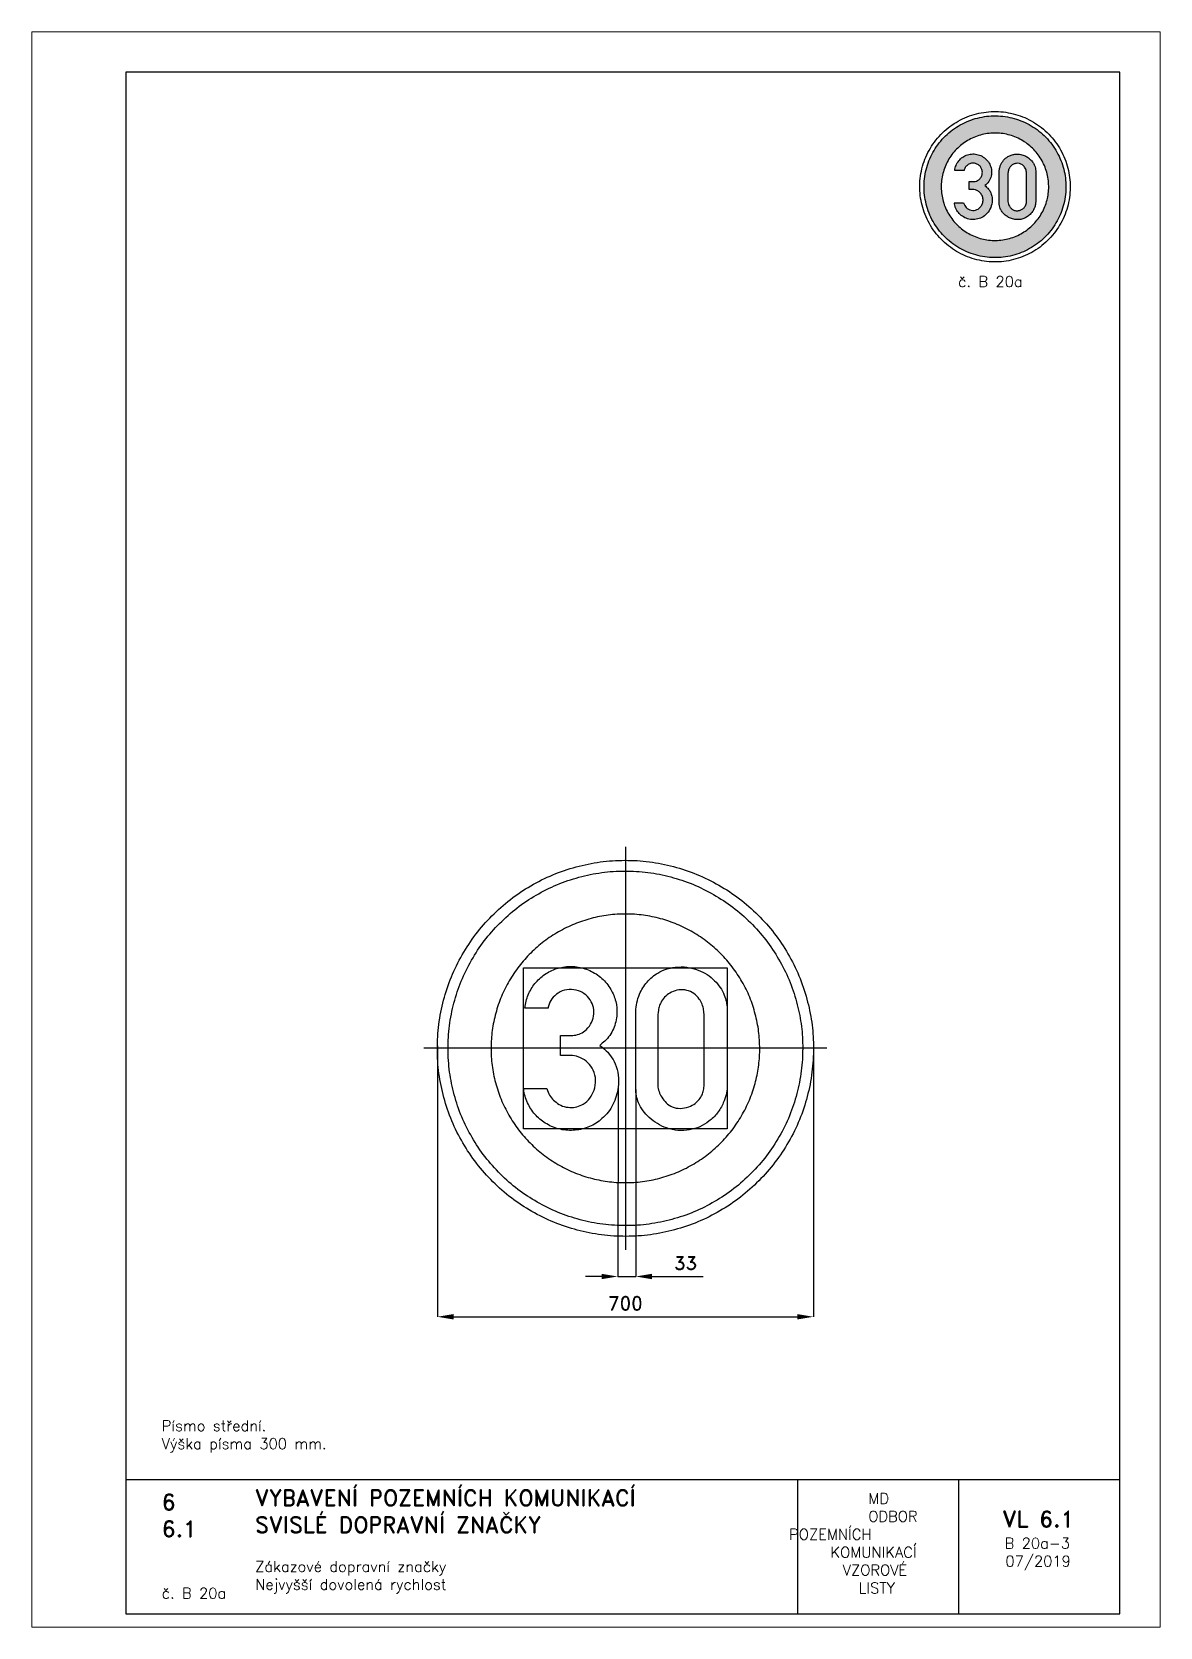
# Paper-space layout 'B 20a-3' of a CAD drawing. Header units: millimetres. Extents: x 0 to 210, y 0 to 297.
# The model-space entities are those that its viewports show. They can reach past a viewport. Long polylines and large blocks are cut down to what shows.
import ezdxf

# ---------------------------------------------------------------- set-up
doc = ezdxf.new("R2010")
doc.units = ezdxf.units.MM
doc.header["$LTSCALE"] = 5
doc.linetypes.add('ČERCHOVANÁX2', pattern=[2, 1, -0.5, 0, -0.5])
doc.linetypes.add('ČÁRKOVANÁX2', pattern=[1.5, 1, -0.5])
for name, color, linetype in [('Kóty', 2, 'Continuous'), ('Rozpiska', 7, 'Continuous'), ('Značka', 7, 'Continuous')]:
    doc.layers.add(name, color=color, linetype=linetype)
doc.layers.add('Rámeček', color=6, linetype='Continuous', plot=False)
doc.styles.get("Standard").update_dxf_attribs({"font": 'romand.shx', "height": 25})
doc.dimstyles.get("Standard").update_dxf_attribs({"dimtxt": 25, "dimasz": 30, "dimexe": 0.18, "dimexo": 0.0625, "dimgap": 12.5, "dimtad": 1, "dimdec": 0, "dimzin": 0, "dimdsep": 46, "dimtxsty": 'Standard', "dimcen": 0.09, "dimadec": 0, "dimazin": 0, "dimtfac": 1, "dimtdec": 0, "dimtofl": 0, "dimtmove": 0, "dimatfit": 3, "dimfxl": 1, "dimtolj": 1, "dimtzin": 0, "dimarcsym": 0})

psp = doc.layouts.new('B 20a-3')

# ---------------------------------------------------------------- texts
at = {"layer": 'Rozpiska', "color": 7, "attachment_point": 1}
for s, width, heights, insert, char_height in [('\\pi7.13433;{\\C6;č. B 20a}', 27.98293665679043, [2.666666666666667], (165.2758677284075, 251.5084026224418), 2), ('Písmo střední.\\PVýška písma 300 mm. {\\H1.83333x; }', 155.5010732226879, [0], (24.16971776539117, 38.48305460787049), 2), ('6', 149.04217740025, [0], (24.16971776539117, 24.77143633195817), 3), ('{\\C6;VYBAVENÍ POZEMNÍCH KOMUNIKACÍ\\P}SVISLÉ DOPRAVNÍ ZNAČKY{\\H1.34524x; }', 149.04217740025, [0], (41.56166878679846, 25.56072462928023), 3), ('\\pi14.7414;{\\C6;MD\\P\\pi2.36044;}ODBOR POZEMNÍCH{\\H1.57143x; }\\P\\pi7.69378;KOMUNIKACÍ{\\H1.5x; }\\P\\pi9.97949;{\\C6;VZOROVÉ\\H1.47619x; \\H0.67742x;\\P\\pi12.93187;LISTY\\H1.26984x; }', 33.10184048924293, [0], (140.9534725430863, 24.94523992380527), 2), ('\\pi1.03113;{\\H1.5x;\\C6;VL 6.1\\P\\pi1.41205;\\H0.66667x;B 20a-3\\H1.66666x; \\H0.6x;\\P\\pi1.5549;07/2019\\H1.80159x; }', 16.06225436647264, [0], (179.6550617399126, 21.60975232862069), 2), ('6.1', 149.04217740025, [0], (24.16971776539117, 19.77734483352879), 3), ('{\\C6;Zákazové dopravní značky\\P}Nejvyšší dovolená rychlost{\\H1.83333x; }', 149.04217740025, [0], (41.56166878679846, 12.28505153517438), 2), ('{\\C6;č. B 20a}', 21.57220710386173, [2.666666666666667], (24.16971776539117, 7.311486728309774), 2)]:
    psp.add_mtext_dynamic_manual_height_columns(s, width=width, gutter_width=100, heights=heights, dxfattribs=dict(at, insert=insert, char_height=char_height))

msp = doc.modelspace()

# ---------------------------------------------------------------- texts
at = {"layer": 'Kóty', "insert": (112.0180952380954, -399.8172426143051), "char_height": 25, "attachment_point": 5}
msp.add_mtext('\\A1;33', dxfattribs=at)

# ---------------------------------------------------------------- blocks, each defined once
blk = doc.blocks.new('*D2')
at = {"layer": 'Defpoints', "color": 0, "transparency": 16777216}
for p in [(-349.9201115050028, 4.699710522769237), (350.0498984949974, 0.1187105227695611), (350.0498984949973, -499.8172426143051)]:
    blk.add_point(p, dxfattribs=at)
at = {"layer": 'Kóty', "color": 0, "lineweight": -2, "transparency": 16777216}
for p, q in [((-349.9201115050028, 4.637210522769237), (-349.9201115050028, -499.9972426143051)), ((350.0498984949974, 0.05621052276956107), (350.0498984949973, -499.9972426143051)), ((-319.9201115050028, -499.8172426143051), (320.0498984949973, -499.8172426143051))]:
    blk.add_line(p, q, dxfattribs=at)
at = {"layer": 'Kóty', "color": 0, "transparency": 16777216}
for points in [[(-319.9201115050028, -494.8172426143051), (-319.9201115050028, -504.8172426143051), (-349.9201115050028, -499.8172426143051)], [(320.0498984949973, -494.8172426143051), (320.0498984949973, -504.8172426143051), (350.0498984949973, -499.8172426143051)]]:
    blk.add_solid(points, dxfattribs=at)
at = {"layer": 'Kóty', "color": 0, "transparency": 16777216, "insert": (0.06489349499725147, -474.8172426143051), "char_height": 25, "attachment_point": 5}
blk.add_mtext('\\A1;700', dxfattribs=at)

# ---------------------------------------------------------------- dimensions: what is measured, and where the dimension line sits
at = {"layer": 'Kóty'}
dim = msp.add_linear_dim(base=(350.0498984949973, -499.8172426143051), p1=(-349.9201115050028, 4.699710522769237), p2=(350.0498984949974, 0.1187105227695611), dimstyle='Standard', dxfattribs=at)
dim.commit()
dim.dimension.update_dxf_attribs({"geometry": '*D2', "text_midpoint": (0.06489349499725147, -474.8172426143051)})

# ---------------------------------------------------------------- linework, layer by layer
at = {"layer": 'Kóty'}
for p, q in [((-13.7199999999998, -72.40999999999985), (-14.12542892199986, -424.9972426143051)), ((19.32459657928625, -76.4561168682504), (19.28000000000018, -424.9972426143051)), ((-44.12542892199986, -424.8172426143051), (-74.12542892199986, -424.8172426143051)), ((49.28000000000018, -424.8172426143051), (144.7561904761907, -424.8172426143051))]:
    msp.add_line(p, q, dxfattribs=at)
msp.add_lwpolyline([(-14.12542892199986, -424.8172426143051), (19.28000000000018, -424.8172426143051)], dxfattribs=at)
for points in [[(-44.12542892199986, -419.8172426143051), (-44.12542892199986, -429.8172426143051), (-14.12542892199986, -424.8172426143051)], [(49.28000000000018, -419.8172426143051), (49.28000000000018, -429.8172426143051), (19.28000000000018, -424.8172426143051)]]:
    msp.add_solid(points, dxfattribs=at)
at = {"layer": 'Značka', "color": 6, "linetype": 'ČERCHOVANÁX2', "lineweight": 25, "ltscale": 5}
for p, q in [((0, 375), (0, -375)), ((375.0000000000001, 0), (-375, 0))]:
    msp.add_line(p, q, dxfattribs=at)
at = {"layer": 'Značka', "color": 5}
for points in [[(350, 0, -0.00159845), (349.9899999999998, -2.290000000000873), (349.9699999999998, -4.579999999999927, -0.0321719), (346.4899999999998, -50.20999999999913, -0.0357252), (336.8600000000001, -95, -0.0366645), (321.8299999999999, -138.2600000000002, -0.0347537), (300.79, -178.9500000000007, -0.0340564), (274.96, -216.7700000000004, -0.0344463), (244.23, -250.7099999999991, -0.0345518), (209.5100000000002, -280.5599999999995, -0.03444319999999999), (171.02, -305.3700000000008, -0.0344111), (129.75, -325.2199999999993, -0.03443619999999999), (86.15000000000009, -339.2299999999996, -0.0344244), (41.15999999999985, -347.7199999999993, -0.03442340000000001), (-4.579999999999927, -349.9699999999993, -0.0344186), (-50.23999999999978, -346.5300000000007, -0.0344066), (-95, -336.8600000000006, -0.0344087), (-138.22, -321.7199999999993, -0.0344217), (-178.95, -300.7900000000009, -0.03441230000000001), (-216.78, -274.9799999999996, -0.034415), (-250.71, -244.2299999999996, -0.03441019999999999), (-280.5599999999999, -209.5, -0.034408), (-305.3699999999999, -171.0200000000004, -0.0344159), (-325.22, -129.75, -0.0344146), (-339.23, -86.14999999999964, -0.0344165), (-347.72, -41.15999999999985, -0.0344174), (-349.97, 4.579999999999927, -0.03441959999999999), (-346.53, 50.23999999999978, -0.0344172), (-336.8599999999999, 95, -0.034423), (-321.72, 138.2199999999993, -0.0344259), (-300.79, 178.9500000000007, -0.03441930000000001), (-274.98, 216.7800000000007, -0.0344111), (-244.23, 250.7099999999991, -0.0344015), (-209.5, 280.5599999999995, -0.0344216), (-171.02, 305.3700000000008, -0.0344065), (-129.75, 325.2199999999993, -0.0344165), (-86.15000000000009, 339.2299999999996, -0.0344223), (-41.15999999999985, 347.7199999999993, -0.03442369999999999), (4.579999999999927, 349.9699999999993, -0.0344192), (50.23999999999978, 346.5300000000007, -0.0344064), (95, 336.8600000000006, -0.034429), (138.2199999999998, 321.7099999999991, -0.0344426), (178.9499999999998, 300.7900000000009, -0.0344314), (216.77, 274.9799999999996, -0.0344097), (250.71, 244.2299999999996, -0.0343977), (280.5700000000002, 209.5, -0.0344874), (305.3699999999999, 171.0200000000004, -0.034416), (325.1999999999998, 129.7600000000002, -0.0340843), (339.23, 86.14999999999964, -0.032792), (347.5100000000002, 43.3799999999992, -0.0342646), (350, 0)], [(-146.1300000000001, -74.90999999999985), (-144.98, -78.42000000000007), (-143.6900000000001, -81.8700000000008, 0.0669878), (-137.6900000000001, -92.13999999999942, 0.0673534), (-129.1300000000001, -100.5300000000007, 0.07969860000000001), (-116.99, -107.4099999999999, 0.0835816), (-103.3399999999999, -110.0599999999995, 0.0786461), (-90.45000000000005, -108.7900000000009, 0.0772532), (-78.55999999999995, -103.6599999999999, 0.0949184), (-66.17000000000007, -92.64999999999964, 0.0873961), (-58.36999999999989, -77.80999999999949, 0.0973808), (-55.5, -59.09000000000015, 0.104457), (-60.09000000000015, -40.80999999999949, 0.0948971), (-69.75, -26.85000000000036, 0.0956975), (-83.75, -17.46999999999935), (-91.01999999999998, -14.8799999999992), (-98.58999999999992, -13.6200000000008), (-100.3, -13.5), (-102, -13.40999999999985), (-120.5, -13.40999999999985), (-120.5, 24.09000000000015), (-101.3399999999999, 24.09000000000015), (-99.72000000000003, 24.04000000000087), (-98.08999999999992, 24.03000000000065, 0.0894412), (-86.28999999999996, 26.44000000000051, 0.07819780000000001), (-75.69000000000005, 32.69000000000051, 0.0985901), (-64.86000000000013, 44.77000000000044, 0.09981799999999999), (-59.5, 60.03000000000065, 0.0968672), (-59.67000000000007, 75.72999999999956, 0.0986999), (-65.7199999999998, 90.19000000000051, 0.100533), (-76.72000000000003, 101.7700000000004, 0.09761260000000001), (-91.38000000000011, 108.3099999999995, 0.106022), (-108.8800000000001, 109.1800000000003, 0.108922), (-125.22, 102.75, 0.0963281), (-136.6500000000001, 92.21999999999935, 0.10026), (-143.1600000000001, 78.44000000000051), (-143.5999999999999, 76.71999999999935), (-144, 75), (-187.4400000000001, 75), (-186.25, 81.51000000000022), (-184.8099999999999, 87.96999999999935, -0.0709034), (-175.4100000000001, 110.6000000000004, -0.076614), (-159.8099999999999, 129.6599999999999, -0.0789316), (-139.6700000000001, 143.7999999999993, -0.0763803), (-116.1600000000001, 151.1599999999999, -0.07776330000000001), (-90.76999999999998, 151.8199999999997, -0.0779454), (-66.36999999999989, 144.7199999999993, -0.0810152), (-43.94999999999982, 130.2999999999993, -0.08100299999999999), (-27.25, 109.5599999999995, -0.0762965), (-18.01000000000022, 87.5, -0.0798192), (-15.9699999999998, 63.53000000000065, -0.0920893), (-22.36999999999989, 36.14999999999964, -0.105087), (-38.2800000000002, 13.6299999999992), (-42.94000000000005, 9.3799999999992), (-47.80999999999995, 5.409999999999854), (-43.28999999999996, 2.040000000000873), (-38.90999999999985, -1.5, -0.058073), (-27.53999999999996, -13.93000000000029, -0.05888930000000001), (-19.30999999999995, -28.69000000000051, -0.0748791), (-13.48999999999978, -50.01000000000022, -0.0640997), (-13.7199999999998, -72.40999999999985, -0.0894102), (-23.21000000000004, -104.6599999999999, -0.101891), (-43.69000000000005, -130.8700000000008, -0.0873089), (-66.82000000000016, -145.7399999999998, -0.0809692), (-93.69000000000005, -152.25, -0.07966849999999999), (-121.03, -150.8099999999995, -0.08265560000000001), (-146.4100000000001, -140.8099999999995, -0.07681039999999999), (-166.3499999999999, -125.2000000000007, -0.0766006), (-180.6600000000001, -104.4099999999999, -0.0411126), (-185.75, -92.20000000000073, -0.0403625), (-188.78, -79.40999999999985), (-189.1300000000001, -77.15999999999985), (-189.4400000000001, -74.90999999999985), (-146.1300000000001, -74.90999999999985)], [(19.2800000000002, 63.1299999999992), (19.26000000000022, 65.80999999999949, -0.00590443), (19.2800000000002, 68.5, -0.0490123), (21.23999999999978, 84.89999999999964, -0.0500058), (26.44000000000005, 100.75, -0.0795568), (40.2199999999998, 123.3899999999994, -0.08910269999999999), (60.4699999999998, 140.1599999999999, -0.0598433), (75.9699999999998, 147.3299999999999, -0.0520653), (92.7199999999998, 150.9099999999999, -0.0620484), (114.5599999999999, 150.9300000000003, -0.06454019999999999), (135.6900000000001, 145.5300000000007, -0.0554852), (152.02, 137.3600000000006, -0.05550790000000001), (166.1599999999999, 125.8099999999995, -0.0510985), (176.54, 113.3299999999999, -0.0548721), (184.0599999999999, 98.96999999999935, -0.0452267), (187.9000000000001, 86.63999999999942, -0.0459767), (189.4400000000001, 73.8799999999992, -0.0122828), (189.5100000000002, 69.40999999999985, -0.00409366), (189.4400000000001, 64.94000000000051), (189.4400000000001, -65.80999999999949), (189.46, -68.5, -0.00690348), (189.4400000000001, -71.19000000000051, -0.051797), (187.4200000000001, -86.73999999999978, -0.04968769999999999), (182.2800000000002, -101.6599999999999, -0.066801), (171.1100000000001, -120.4300000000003, -0.0658702), (155.4099999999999, -135.6599999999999, -0.0610851), (138.5, -145.9699999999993, -0.0641326), (119.5900000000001, -151.7800000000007, -0.0697048), (97.84000000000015, -152.9400000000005, -0.0674895), (76.59000000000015, -148.2199999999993, -0.0568192), (59.46000000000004, -140.1100000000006, -0.049583), (44.34000000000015, -128.5, -0.04803259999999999), (32.92000000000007, -116.1200000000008, -0.06583560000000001), (24.65999999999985, -101.6599999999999, -0.0547738), (20.67000000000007, -88.5, -0.0423485), (19.2800000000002, -74.78000000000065, -0.00928068), (19.23000000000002, -70.29000000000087, -0.00311018), (19.2800000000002, -65.80999999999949), (19.2800000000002, 63.1299999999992)], [(60.4699999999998, 63.1299999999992), (60.4699999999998, -65.80999999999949), (60.44999999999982, -67.61000000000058, 0.00951966), (60.4699999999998, -69.40999999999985, 0.0738447), (62.57000000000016, -80.51000000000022, 0.0594751), (67.63000000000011, -90.90999999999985, 0.07076610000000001), (76.13000000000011, -101.5900000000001, 0.09457510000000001), (87.34000000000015, -108.8099999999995, 0.108476), (102.3499999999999, -111.7800000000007, 0.0875928), (117.7800000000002, -108.8099999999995, 0.07816569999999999), (129.98, -102.4699999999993, 0.0881426), (139.2800000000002, -92.69000000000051, 0.061818), (143.6500000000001, -84.51000000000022, 0.0612149), (145.9099999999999, -75.55999999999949, 0.0251864), (146.3400000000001, -70.70000000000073, 0.00835137), (146.4400000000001, -65.80999999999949), (146.4400000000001, 63.1299999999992), (146.1599999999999, 67.3700000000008, 0.0165008), (145.6900000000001, 71.59000000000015, 0.0583202), (142.8499999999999, 82.14999999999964, 0.0647151), (137.5, 91.78000000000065, 0.08813939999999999), (127.3200000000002, 102.0200000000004, 0.0978864), (114.2199999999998, 107.9099999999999, 0.0998323), (99.61999999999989, 108.8199999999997, 0.08828960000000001), (85.55999999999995, 104.3400000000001, 0.0741535), (75.2199999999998, 97.30999999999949, 0.0756493), (67.4699999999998, 87.65999999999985, 0.0525956), (63.61000000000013, 79.54000000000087, 0.046062), (61.40999999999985, 70.84000000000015), (60.86000000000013, 66.98999999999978), (60.4699999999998, 63.1299999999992)]]:
    msp.add_lwpolyline(points, format="xyb", dxfattribs=at)
at = {"layer": 'Značka', "color": 1}
for points in [[(330, 0, -0.00169528), (329.9899999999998, -2.159999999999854), (329.9699999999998, -4.319999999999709, -0.0321684), (326.6900000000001, -47.34000000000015, -0.035728), (317.6100000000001, -89.57999999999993, -0.0366707), (303.4400000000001, -130.3600000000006, -0.03475130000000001), (283.5999999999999, -168.7299999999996, -0.03404380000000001), (259.25, -204.3899999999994, -0.0344441), (230.27, -236.3799999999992, -0.03457380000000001), (197.54, -264.5300000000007, -0.03443259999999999), (161.25, -287.9200000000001, -0.0343716), (122.3299999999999, -306.6399999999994, -0.03441280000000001), (81.23000000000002, -319.8500000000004, -0.0344189), (38.80000000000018, -327.8500000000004, -0.034426), (-4.320000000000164, -329.9699999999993, -0.0344403), (-47.36999999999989, -326.7299999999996, -0.0344108), (-89.57999999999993, -317.6100000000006, -0.0344272), (-130.3199999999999, -303.3299999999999, -0.0344056), (-168.73, -283.6000000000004, -0.0344132), (-204.3900000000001, -259.2700000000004, -0.0344081), (-236.3800000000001, -230.2700000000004, -0.0344083), (-264.53, -197.5300000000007, -0.034412), (-287.9200000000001, -161.25, -0.0344227), (-306.6400000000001, -122.3400000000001, -0.0344127), (-319.8499999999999, -81.22999999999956, -0.034423), (-327.8499999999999, -38.79999999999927, -0.03441930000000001), (-329.97, 4.319999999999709, -0.0344171), (-326.73, 47.3700000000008, -0.0344197), (-317.6099999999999, 89.57999999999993, -0.0344205), (-303.3299999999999, 130.3199999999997, -0.03441280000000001), (-283.5999999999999, 168.7299999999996, -0.0344206), (-259.27, 204.3899999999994, -0.0344219), (-230.27, 236.3799999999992, -0.034422), (-197.53, 264.5300000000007, -0.0344091), (-161.24, 287.9200000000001, -0.0344138), (-122.3399999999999, 306.6399999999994, -0.0343894), (-81.23000000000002, 319.8500000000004, -0.0343925), (-38.80000000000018, 327.8500000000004, -0.0344042), (4.320000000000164, 329.9699999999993, -0.03444), (47.36999999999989, 326.7299999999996, -0.0344087), (89.57999999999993, 317.6100000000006, -0.0343844), (130.3200000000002, 303.3299999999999, -0.0344083), (168.73, 283.6000000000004, -0.0343946), (204.3899999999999, 259.2700000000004, -0.0344005), (236.3800000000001, 230.2700000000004, -0.0344226), (264.5300000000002, 197.5300000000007, -0.0344866), (287.9200000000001, 161.25, -0.03441180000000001), (306.6199999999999, 122.3500000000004, -0.0340753), (319.8499999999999, 81.22999999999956, -0.0327926), (327.6500000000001, 40.90999999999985, -0.03426130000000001), (330, 0)], [(250, 0), (249.9899999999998, 1.639999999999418), (249.98, 3.270000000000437, 0.0321666), (247.4899999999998, 35.86000000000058, 0.0357332), (240.6100000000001, 67.86000000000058, 0.0366595), (229.8800000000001, 98.76000000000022, 0.0347324), (214.8499999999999, 127.8199999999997, 0.0340344), (196.4000000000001, 154.8400000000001, 0.0344452), (174.4499999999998, 179.0799999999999, 0.0345735), (149.6500000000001, 200.3999999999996, 0.0344217), (122.1599999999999, 218.1200000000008, 0.0343903), (92.67999999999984, 232.2999999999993, 0.03446319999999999), (61.53999999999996, 242.3099999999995, 0.0344371), (29.40000000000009, 248.3700000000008, 0.0344105), (-3.269999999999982, 249.9799999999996, 0.03443959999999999), (-35.88999999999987, 247.5200000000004, 0.0344041), (-67.8599999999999, 240.6100000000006, 0.034424), (-98.73000000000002, 229.7999999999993, 0.0344459), (-127.8199999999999, 214.8500000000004, 0.0344114), (-154.8399999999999, 196.4099999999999, 0.0344074), (-179.0799999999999, 174.4500000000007, 0.0344194), (-200.4000000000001, 149.6499999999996, 0.0344218), (-218.1199999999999, 122.1599999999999, 0.034421), (-232.3, 92.68000000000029, 0.0344061), (-242.3099999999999, 61.54000000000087, 0.0344185), (-248.3699999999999, 29.39999999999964, 0.034418), (-249.98, -3.270000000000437, 0.0344158), (-247.52, -35.88999999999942, 0.0344105), (-240.6099999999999, -67.86000000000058, 0.0344223), (-229.8, -98.72999999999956, 0.0344092), (-214.8499999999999, -127.8199999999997, 0.0344211), (-196.4100000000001, -154.8400000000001, 0.0344463), (-174.45, -179.0799999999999, 0.0344561), (-149.6500000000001, -200.3999999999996, 0.03444369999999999), (-122.1600000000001, -218.1200000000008, 0.0344358), (-92.68000000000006, -232.2999999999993, 0.03443259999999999), (-61.53999999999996, -242.3099999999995, 0.0344338), (-29.40000000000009, -248.3700000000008, 0.0344111), (3.269999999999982, -249.9799999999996, 0.0344404), (35.88999999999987, -247.5200000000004, 0.0344023), (67.86000000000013, -240.6100000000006, 0.034421), (98.73000000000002, -229.7999999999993, 0.0343967), (127.8200000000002, -214.8500000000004, 0.0343904), (154.8400000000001, -196.4200000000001, 0.0344054), (179.0799999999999, -174.4500000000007, 0.03441780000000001), (200.4000000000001, -149.6399999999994, 0.0344711), (218.1199999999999, -122.1599999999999, 0.0344148), (232.29, -92.69000000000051, 0.0340909), (242.3099999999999, -61.54000000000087, 0.0328011), (248.2199999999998, -30.98999999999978, 0.0342722), (250, 0)]]:
    msp.add_lwpolyline(points, format="xyb", dxfattribs=at)
at = {"layer": 'Značka', "color": 6, "linetype": 'ČÁRKOVANÁX2', "ltscale": 2.5}
msp.add_lwpolyline([(-189.4400000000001, -150), (-189.4400000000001, 150), (189.4400000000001, 150), (189.4400000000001, -150), (-189.4400000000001, -150)], dxfattribs=at)

msp.set_redraw_order([(e.dxf.handle, doc.entitydb.next_handle()) for e in msp.query("TEXT MTEXT ATTDEF DIMENSION ARC_DIMENSION")])  # texts and dimensions are drawn at this point

# ---------------------------------------------------------------- hatches: boundary and pattern name
at = {"layer": 'Značka'}
h = psp.add_hatch(color=10, dxfattribs=at)
h.dxf.hatch_style = 1
edge = h.paths.add_edge_path(flags=16)
edge.add_line((189.2668492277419, 268.1720789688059), (189.266449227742, 268.2376789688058))
edge.add_line((189.266449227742, 268.2376789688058), (189.2660492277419, 268.3028789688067))
edge.add_arc((179.0951051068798, 268.1813850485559), 10.17166972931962, 0.6843767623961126, 8.05387743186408)
edge.add_arc((180.0850265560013, 268.3235570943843), 9.171593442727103, 8.040898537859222, 16.22686180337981)
edge.add_arc((180.2590568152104, 268.5814768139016), 8.934639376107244, 14.95052749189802, 23.34850528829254)
edge.add_arc((179.8047149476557, 268.3815276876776), 9.431020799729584, 23.36982603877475, 31.32670722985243)
edge.add_arc((179.5620189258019, 268.4105724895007), 9.624419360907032, 30.42778718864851, 38.22488746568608)
edge.add_arc((179.6549337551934, 268.4855988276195), 9.505004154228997, 38.21615425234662, 46.10729270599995)
edge.add_arc((179.5896476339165, 268.5971292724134), 9.470711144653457, 45.35484139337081, 53.27534906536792)
edge.add_arc((179.5612333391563, 268.5657002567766), 9.512893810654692, 53.25137183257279, 61.13713086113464)
edge.add_arc((179.445270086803, 268.6184326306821), 9.523536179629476, 60.37297055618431, 68.25154174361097)
edge.add_arc((179.450151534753, 268.6392857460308), 9.502359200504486, 68.23229048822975, 76.1275493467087)
edge.add_arc((179.3280060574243, 268.6637892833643), 9.508670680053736, 75.37759111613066, 83.26687538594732)
edge.add_arc((179.3221227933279, 268.6561257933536), 9.516972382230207, 83.23710953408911, 91.12030474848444)
edge.add_arc((179.1970960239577, 268.6616584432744), 9.509816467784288, 90.36780392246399, 98.25766047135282)
edge.add_arc((179.197953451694, 268.653180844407), 9.518329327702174, 98.25543892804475, 106.1371691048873)
edge.add_arc((179.0715789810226, 268.623324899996), 9.512768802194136, 105.3559971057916, 113.2422826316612)
edge.add_arc((179.0708387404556, 268.6299722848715), 9.506368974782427, 113.2539934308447, 121.1452921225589)
edge.add_arc((178.9659930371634, 268.5545278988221), 9.517582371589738, 120.370172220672, 128.2535734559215)
edge.add_arc((178.9632413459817, 268.5526231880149), 9.517374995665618, 128.2334654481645, 136.1159510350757)
edge.add_arc((178.8739521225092, 268.4672359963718), 9.5130116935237, 135.3724789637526, 143.2577114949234)
edge.add_arc((178.8732047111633, 268.4664780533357), 9.512866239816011, 143.251360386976, 151.1371423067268)
edge.add_arc((178.8128410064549, 268.3541817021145), 9.515062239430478, 150.369456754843, 158.2550555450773)
edge.add_arc((178.8146558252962, 268.3505552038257), 9.51809183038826, 158.2388259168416, 166.1210139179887)
edge.add_arc((178.7801884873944, 268.2322837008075), 9.513797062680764, 165.3797199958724, 173.2647465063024)
edge.add_arc((178.780731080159, 268.2274546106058), 9.51490345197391, 173.2362511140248, 181.1211631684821)
edge.add_arc((178.7838275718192, 268.1028203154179), 9.516377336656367, 180.3705279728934, 188.2549364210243)
edge.add_arc((178.7840169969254, 268.1028091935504), 9.516563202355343, 188.2547064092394, 196.1379016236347)
edge.add_arc((178.816046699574, 267.9769639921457), 9.51323749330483, 195.3561916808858, 203.2420880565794)
edge.add_arc((178.8179739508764, 267.980703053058), 9.51648421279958, 203.2581939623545, 211.1410915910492)
edge.add_arc((178.8821849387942, 267.8697108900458), 9.514906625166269, 210.3690619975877, 218.254683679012)
edge.add_arc((178.8783397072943, 267.8612549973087), 9.506652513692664, 218.2290131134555, 226.1204033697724)
edge.add_arc((178.9650868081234, 267.7714982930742), 9.502903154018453, 225.3682784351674, 233.2619120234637)
edge.add_arc((178.9691731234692, 267.7733506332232), 9.50683208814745, 233.2488538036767, 241.1396488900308)
edge.add_arc((179.0829738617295, 267.7143854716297), 9.510982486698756, 240.367762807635, 248.2567494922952)
edge.add_arc((179.0861312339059, 267.7129117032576), 9.510783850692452, 248.235792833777, 256.1240470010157)
edge.add_arc((179.2058612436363, 267.6812641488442), 9.509579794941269, 255.377968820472, 263.2664976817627)
edge.add_arc((179.2115674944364, 267.6878664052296), 9.516806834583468, 263.2370408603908, 271.1203734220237)
edge.add_arc((179.3366190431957, 267.6822792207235), 9.509596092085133, 270.3677123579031, 278.2577520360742)
edge.add_arc((179.3356397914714, 267.6914638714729), 9.518826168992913, 278.2556449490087, 286.1369630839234)
edge.add_arc((179.4618454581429, 267.7216155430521), 9.51359593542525, 285.3563404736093, 293.2419392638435)
edge.add_arc((179.4566443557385, 267.7262796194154), 9.519934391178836, 293.259624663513, 301.1396608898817)
edge.add_arc((179.5673336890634, 267.7942304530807), 9.521739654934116, 300.3581063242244, 308.2367004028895)
edge.add_arc((179.5671825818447, 267.7917447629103), 9.519880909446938, 308.2466737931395, 316.1287015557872)
edge.add_arc((179.6565089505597, 267.8774102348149), 9.51565892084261, 315.3840802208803, 323.2689464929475)
edge.add_arc((179.6748265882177, 267.8705087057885), 9.49685224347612, 323.2362239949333, 331.1332912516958)
edge.add_arc((179.7220149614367, 267.9876169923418), 9.512889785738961, 330.3783613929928, 338.2625409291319)
edge.add_arc((179.6321327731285, 268.0232638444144), 9.609582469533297, 338.2635915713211, 346.0736256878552)
edge.add_arc((179.773757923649, 268.1213092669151), 9.496596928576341, 345.2938037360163, 352.80856780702)
edge.add_arc((180.1995560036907, 268.0710403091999), 9.067856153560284, 352.7868953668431, 360.6384318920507)
edge = h.paths.add_edge_path()
edge.add_arc((179.7254277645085, 268.1878661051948), 12.74143124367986, 359.5404790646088, 359.92900824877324, ccw=False)
edge.add_line((192.4664492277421, 268.0856789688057), (192.4656492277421, 267.9992789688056))
edge.add_arc((179.0405154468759, 268.1574580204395), 13.42606560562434, 351.9550419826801, 359.3249547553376, ccw=False)
edge.add_arc((180.345280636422, 267.9718589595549), 12.10816663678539, 343.77580773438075, 351.9605807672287, ccw=False)
edge.add_arc((180.5822086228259, 267.6322031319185), 11.78864147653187, 336.6387063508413, 345.03924755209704, ccw=False)
edge.add_arc((179.9796697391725, 267.8925232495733), 12.44501002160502, 328.6772393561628, 336.63844688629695, ccw=False)
edge.add_arc((179.6612478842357, 267.8539398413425), 12.69851619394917, 321.77363106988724, 329.57288317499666, ccw=False)
edge.add_arc((179.780755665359, 267.7603295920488), 12.54671099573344, 313.88087110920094, 321.7717577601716, ccw=False)
edge.add_arc((179.6907782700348, 267.6092689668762), 12.50134797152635, 306.737456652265, 314.6580329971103, ccw=False)
edge.add_arc((179.6577219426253, 267.6500140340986), 12.55377324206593, 298.8588746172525, 306.7471287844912, ccw=False)
edge.add_arc((179.4985267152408, 267.5908033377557), 12.57987392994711, 291.7497874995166, 299.6240780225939, ccw=False)
edge.add_arc((179.5039072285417, 267.5713657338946), 12.55982649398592, 283.87612554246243, 291.7598472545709, ccw=False)
edge.add_arc((179.3458983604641, 267.5310043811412), 12.55959603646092, 276.7349723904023, 284.6200904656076, ccw=False)
edge.add_arc((179.3413654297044, 267.5262513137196), 12.55540839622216, 268.87131579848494, 276.75805914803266, ccw=False)
edge.add_arc((179.1726917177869, 267.5231435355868), 12.55011096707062, 261.7509495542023, 269.6409663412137, ccw=False)
edge.add_arc((179.1750416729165, 267.5372518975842), 12.56441052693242, 253.866311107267, 261.7495749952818, ccw=False)
edge.add_arc((179.0118160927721, 267.5729197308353), 12.55442346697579, 246.7401381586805, 254.62715620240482, ccw=False)
edge.add_arc((179.0135925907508, 267.5841440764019), 12.56543738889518, 238.8708338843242, 246.752907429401, ccw=False)
edge.add_arc((178.8660380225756, 267.6647100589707), 12.55924415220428, 231.7532720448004, 239.6370853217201, ccw=False)
edge.add_arc((178.8697188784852, 267.6675012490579), 12.56371490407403, 223.8653229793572, 231.7479688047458, ccw=False)
edge.add_arc((178.7525300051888, 267.7875586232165), 12.56354096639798, 216.7477462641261, 224.6304378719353, ccw=False)
edge.add_arc((178.7481984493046, 267.7854775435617), 12.55882512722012, 208.8684232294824, 216.751961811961, ccw=False)
edge.add_arc((178.6658428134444, 267.9321068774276), 12.55862238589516, 201.7496904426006, 209.6356783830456, ccw=False)
edge.add_arc((178.6690732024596, 267.9348321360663), 12.56263273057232, 193.8720767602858, 201.7557755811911, ccw=False)
edge.add_arc((178.6243046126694, 268.0927526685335), 12.55810364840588, 186.7345031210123, 194.6205597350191, ccw=False)
edge.add_arc((178.6234626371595, 268.0976827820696), 12.55784662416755, 178.8720826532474, 186.7572922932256, ccw=False)
edge.add_arc((178.6263497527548, 268.2656015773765), 12.5585507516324, 171.7536049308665, 179.6383109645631, ccw=False)
edge.add_arc((178.6288466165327, 268.264572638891), 12.56116939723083, 163.8652924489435, 171.7505936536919, ccw=False)
edge.add_arc((178.6699961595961, 268.4263037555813), 12.55686141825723, 156.7409050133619, 164.6263893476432, ccw=False)
edge.add_arc((178.6765758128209, 268.4265368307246), 12.56281460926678, 148.8700098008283, 156.7537315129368, ccw=False)
edge.add_arc((178.7572499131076, 268.5744119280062), 12.55655045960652, 141.7524250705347, 149.6379322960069, ccw=False)
edge.add_arc((178.7585397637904, 268.5725922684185), 12.55868993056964, 133.8637434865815, 141.7495482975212, ccw=False)
edge.add_arc((178.879068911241, 268.6901897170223), 12.55855248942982, 126.74617821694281, 134.6320059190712, ccw=False)
edge.add_arc((178.881021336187, 268.6869373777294), 12.56232665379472, 118.86156433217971, 126.74443906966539, ccw=False)
edge.add_arc((179.0284852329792, 268.7730609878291), 12.55924101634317, 111.7564631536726, 119.6404137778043, ccw=False)
edge.add_arc((179.0322063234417, 268.7617514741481), 12.57112421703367, 103.874743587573, 111.7531087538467, ccw=False)
edge.add_arc((179.189586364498, 268.8036796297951), 12.56921409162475, 96.73799403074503, 104.6170688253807, ccw=False)
edge.add_arc((179.192723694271, 268.8099605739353), 12.56334522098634, 88.8738109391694, 96.75556400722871, ccw=False)
edge.add_arc((179.3609985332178, 268.820905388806), 12.55022002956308, 81.7509838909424, 89.64093200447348, ccw=False)
edge.add_arc((179.3584948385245, 268.8061565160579), 12.56517553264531, 73.86655146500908, 81.7493346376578, ccw=False)
edge.add_arc((179.5167131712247, 268.7564908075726), 12.57001361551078, 66.74503687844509, 74.62225748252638, ccw=False)
edge.add_arc((179.5205563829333, 268.7608909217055), 12.5644537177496, 58.870524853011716, 66.75321646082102, ccw=False)
edge.add_arc((179.6638325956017, 268.6738374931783), 12.56601990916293, 51.755400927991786, 59.63495643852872, ccw=False)
edge.add_arc((179.6621153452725, 268.6746002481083), 12.56648400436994, 43.8661928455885, 51.7470989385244, ccw=False)
edge.add_arc((179.7851259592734, 268.5600019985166), 12.55833410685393, 36.74610954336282, 44.632074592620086, ccw=False)
edge.add_arc((179.8083328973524, 268.5734009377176), 12.53172272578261, 28.85988483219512, 36.76050020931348, ccw=False)
edge.add_arc((179.8667735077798, 268.4163315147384), 12.55744707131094, 21.73276852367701, 29.616261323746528, ccw=False)
edge.add_arc((179.7428690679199, 268.3656094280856), 12.69132583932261, 13.93189323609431, 21.738356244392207, ccw=False)
edge.add_arc((179.9346143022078, 268.2388513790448), 12.53688234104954, 7.1923513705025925, 14.70516947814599, ccw=False)
edge.add_arc((180.4932794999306, 268.3051790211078), 11.97430948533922, -0.6368825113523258, 7.212158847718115, ccw=False)
h = psp.add_hatch(color=249, dxfattribs=at)
h.dxf.hatch_style = 1
edge = h.paths.add_edge_path()
edge.add_line((180.0380492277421, 270.6972789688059), (180.0372492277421, 270.8044789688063))
edge.add_arc((184.593391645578, 270.8244072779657), 4.556186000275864, 178.8974269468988, 180.2506068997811, ccw=False)
edge.add_arc((183.4153100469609, 270.8411399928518), 3.378005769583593, 167.5728754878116, 178.7966856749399, ccw=False)
edge.add_arc((183.3821556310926, 270.8477998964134), 3.344195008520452, 156.1111196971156, 167.5620665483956, ccw=False)
edge.add_arc((183.4278031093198, 270.9337460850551), 3.352532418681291, 139.5755361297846, 157.7702896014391, ccw=False)
edge.add_arc((183.1478045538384, 271.1884638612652), 2.974235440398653, 119.44626790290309, 139.8133161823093, ccw=False)
edge.add_arc((183.1894875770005, 271.3410568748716), 2.864010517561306, 107.9749791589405, 121.67371610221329, ccw=False)
edge.add_arc((183.3263833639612, 270.9284860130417), 3.298691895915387, 96.10352342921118, 108.02524655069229, ccw=False)
edge.add_arc((183.4156601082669, 270.7025974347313), 3.533385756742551, 82.95134953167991, 97.15358776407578, ccw=False)
edge.add_arc((183.4386465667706, 270.8409878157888), 3.393225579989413, 68.27876289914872, 83.04980062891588, ccw=False)
edge.add_arc((183.5531176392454, 270.8958125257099), 3.301050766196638, 57.06929319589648, 69.77253892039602, ccw=False)
edge.add_arc((183.5560754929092, 270.895942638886), 3.299334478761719, 44.40274533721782, 57.11117754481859, ccw=False)
edge.add_arc((183.6848845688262, 270.9288122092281), 3.185006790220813, 33.90097098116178, 45.601707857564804, ccw=False)
edge.add_arc((183.8697340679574, 271.0517456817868), 2.963014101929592, 21.358431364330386, 33.92159143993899, ccw=False)
edge.add_arc((183.9853600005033, 271.03695969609), 2.861260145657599, 12.119375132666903, 22.477512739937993, ccw=False)
edge.add_arc((184.0441970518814, 271.0482347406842), 2.80136756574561, 1.6168895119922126, 12.146557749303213, ccw=False)
edge.add_arc((183.207162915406, 270.9808973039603), 3.640230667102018, -0.510258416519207, 2.304610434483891, ccw=False)
edge.add_arc((175.9267081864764, 271.0300722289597), 10.92084585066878, 358.6337277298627, 359.57192025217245, ccw=False)
edge.add_line((186.844449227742, 270.7696789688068), (186.844449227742, 265.5396789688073))
edge.add_line((186.844449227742, 265.5396789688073), (186.845249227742, 265.4320789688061))
edge.add_arc((182.9484494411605, 265.4072484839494), 3.896878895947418, -1.2170510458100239, 0.3650848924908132, ccw=False)
edge.add_arc((183.8099992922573, 265.4024166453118), 3.035450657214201, 346.6683236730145, 358.52872234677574, ccw=False)
edge.add_arc((183.6655074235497, 265.4359862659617), 3.183789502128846, 335.3018521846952, 346.6800765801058, ccw=False)
edge.add_arc((183.5373495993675, 265.3949479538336), 3.284332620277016, 321.5997090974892, 336.88665886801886, ccw=False)
edge.add_arc((183.4951583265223, 265.423412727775), 3.335080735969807, 306.59214271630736, 321.6667034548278, ccw=False)
edge.add_arc((183.4635377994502, 265.2974186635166), 3.254321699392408, 294.3794454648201, 308.36174528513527, ccw=False)
edge.add_arc((183.5264398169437, 265.1535299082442), 3.097299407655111, 279.7403016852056, 294.4183094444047, ccw=False)
edge.add_arc((183.4498417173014, 265.1828197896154), 3.139918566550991, 265.0781998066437, 281.0275652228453, ccw=False)
edge.add_arc((183.4516317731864, 265.2831753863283), 3.240064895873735, 249.7548851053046, 265.19891923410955, ccw=False)
edge.add_arc((183.410575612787, 265.410571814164), 3.346403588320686, 238.1613200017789, 251.1693350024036, ccw=False)
edge.add_arc((183.6786209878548, 265.8418142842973), 3.854161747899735, 226.8037422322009, 238.1580301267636, ccw=False)
edge.add_arc((183.3835189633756, 265.6517455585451), 3.514630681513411, 217.1902584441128, 228.1900653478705, ccw=False)
edge.add_arc((182.6053094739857, 265.0656812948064), 2.540431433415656, 202.2030136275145, 217.2696788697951, ccw=False)
edge.add_arc((182.5688495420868, 265.0951439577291), 2.518143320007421, 190.5965075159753, 203.1372063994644, ccw=False)
edge.add_arc((183.2998231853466, 265.2341191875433), 3.26220843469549, 180.9351257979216, 190.6348913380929, ccw=False)
edge.add_arc((184.8746400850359, 265.3245496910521), 4.838724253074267, 179.5745542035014, 181.7014683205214, ccw=False)
edge.add_arc((194.4412208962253, 265.2893181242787), 14.40534743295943, 179.0041654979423, 179.7169639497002, ccw=False)
edge.add_line((180.0380492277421, 265.5396789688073), (180.0380492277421, 270.6972789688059))
edge = h.paths.add_edge_path(flags=16)
edge.add_line((181.6856492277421, 270.6972789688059), (181.6856492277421, 265.5396789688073))
edge.add_line((181.6856492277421, 265.5396789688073), (181.6848492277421, 265.4676789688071))
edge.add_arc((183.5759017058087, 265.4526862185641), 1.891111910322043, 179.5457538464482, 181.7274333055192)
edge.add_arc((183.2226070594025, 265.4565088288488), 1.538161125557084, 182.2664747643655, 199.1597712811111)
edge.add_arc((183.6132947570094, 265.5914457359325), 1.951494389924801, 199.137377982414, 212.7520289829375)
edge.add_arc((183.6436886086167, 265.5172039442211), 1.938496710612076, 210.4198840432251, 226.6112875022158)
edge.add_arc((183.2928353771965, 265.1387785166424), 1.422483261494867, 226.4103505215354, 248.0210877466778)
edge.add_arc((183.3312207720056, 265.1277129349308), 1.427141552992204, 246.4255481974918, 271.1895858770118)
edge.add_arc((183.332981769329, 265.5083237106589), 1.807659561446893, 270.8833250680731, 290.9070098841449)
edge.add_arc((183.4159074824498, 265.4977296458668), 1.769705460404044, 288.520688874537, 306.3985962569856)
edge.add_arc((183.5511039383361, 265.3157901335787), 1.543035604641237, 306.3667371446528, 326.515461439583)
edge.add_arc((183.6072667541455, 265.3322913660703), 1.505962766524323, 324.8127194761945, 338.9623556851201)
edge.add_arc((183.60146562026, 265.3384866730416), 1.513605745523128, 338.8223016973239, 352.8342386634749)
edge.add_arc((183.1834604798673, 265.417497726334), 1.938379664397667, 352.0582478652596, 357.8293254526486)
edge.add_arc((179.2675308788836, 265.5616114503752), 5.856959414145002, 357.8714961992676, 359.7854447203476)
edge.add_line((185.124449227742, 265.5396789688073), (185.124449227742, 270.6972789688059))
edge.add_line((185.124449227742, 270.6972789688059), (185.1132492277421, 270.866878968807))
edge.add_arc((182.5470938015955, 270.6665218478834), 2.573965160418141, 4.464412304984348, 8.245773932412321)
edge.add_arc((183.2331144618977, 270.7615684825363), 1.881410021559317, 8.377479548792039, 21.72836199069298)
edge.add_arc((183.392020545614, 270.8274408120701), 1.709409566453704, 21.64912653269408, 36.46008166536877)
edge.add_arc((183.4104787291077, 270.9020629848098), 1.650947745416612, 34.757650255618, 54.90564681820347)
edge.add_arc((183.5016968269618, 271.0452160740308), 1.481395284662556, 54.60910950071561, 76.97177698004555)
edge.add_arc((183.4534048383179, 271.0588019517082), 1.479894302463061, 75.03127925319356, 97.83559769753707)
edge.add_arc((183.4739148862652, 270.8552059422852), 1.684401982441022, 97.58259247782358, 117.7647465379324)
edge.add_arc((183.4252697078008, 270.8183415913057), 1.695430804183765, 115.7293135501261, 132.692996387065)
edge.add_arc((183.3889722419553, 270.8528775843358), 1.645437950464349, 132.5794544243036, 149.8840367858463)
edge.add_arc((183.428033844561, 270.7842074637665), 1.714144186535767, 148.5535493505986, 160.5964763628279)
edge.add_arc((183.6520004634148, 270.7030752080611), 1.952344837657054, 160.5343153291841, 171.0834915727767)
edge.add_line((181.723249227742, 271.0056789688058), (181.701249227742, 270.8516789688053))
edge.add_line((181.701249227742, 270.8516789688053), (181.6856492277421, 270.6972789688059))
edge = h.paths.add_edge_path()
edge.add_line((173.421649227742, 265.1756789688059), (173.467649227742, 265.0352789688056))
edge.add_line((173.467649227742, 265.0352789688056), (173.519249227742, 264.8972789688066))
edge.add_arc((175.1654845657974, 265.5835451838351), 1.783550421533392, 202.6297936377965, 217.9593640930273)
edge.add_arc((175.1704666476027, 265.5838218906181), 1.787650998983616, 217.8681369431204, 233.2811203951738)
edge.add_arc((175.2022182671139, 265.5268423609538), 1.761966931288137, 231.3453127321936, 249.5723596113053)
edge.add_arc((175.1750897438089, 265.4444046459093), 1.675248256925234, 249.4577766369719, 268.5688483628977)
edge.add_arc((175.230565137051, 265.423929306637), 1.657110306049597, 266.6332954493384, 284.6206296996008)
edge.add_arc((175.2265621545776, 265.4529883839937), 1.686242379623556, 284.5030077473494, 302.173040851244)
edge.add_arc((175.2227560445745, 265.5394503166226), 1.761974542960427, 300.780569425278, 322.4692852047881)
edge.add_arc((175.0910025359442, 265.6485504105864), 1.932931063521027, 322.2838204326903, 342.2627674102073)
edge.add_arc((175.0853287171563, 265.7260034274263), 1.963253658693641, 340.1597958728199, 362.4076824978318)
edge.add_arc((175.2241415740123, 265.7394582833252), 1.824013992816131, 2.168589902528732, 26.02186539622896)
edge.add_arc((175.2122297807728, 265.8101013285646), 1.805034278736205, 23.84040731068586, 45.52428506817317)
edge.add_arc((175.2256537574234, 265.8361334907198), 1.777075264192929, 45.24508228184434, 67.11074728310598)
edge.add_line((175.916849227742, 267.4732789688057), (175.626049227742, 267.5768789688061))
edge.add_line((175.626049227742, 267.5768789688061), (175.3232492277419, 267.6272789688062))
edge.add_line((175.3232492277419, 267.6272789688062), (175.254849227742, 267.6320789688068))
edge.add_line((175.254849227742, 267.6320789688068), (175.186849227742, 267.6356789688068))
edge.add_line((175.186849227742, 267.6356789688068), (174.446849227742, 267.6356789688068))
edge.add_line((174.446849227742, 267.6356789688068), (174.446849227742, 269.1356789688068))
edge.add_line((174.446849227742, 269.1356789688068), (175.213249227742, 269.1356789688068))
edge.add_line((175.213249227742, 269.1356789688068), (175.2780492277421, 269.1336789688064))
edge.add_line((175.2780492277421, 269.1336789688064), (175.3432492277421, 269.1332789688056))
edge.add_arc((175.3119539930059, 270.490227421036), 1.357309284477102, 271.3211755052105, 291.765188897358)
edge.add_arc((175.2328813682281, 270.7019268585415), 1.583245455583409, 291.5819543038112, 309.4671737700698)
edge.add_arc((175.2424837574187, 270.8090892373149), 1.661587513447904, 306.8618361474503, 329.3842382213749)
edge.add_arc((175.2660990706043, 270.7997060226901), 1.636490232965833, 329.2458888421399, 352.0469623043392)
edge.add_arc((175.277881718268, 270.8698938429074), 1.636079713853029, 349.5547368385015, 371.6860149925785)
edge.add_arc((175.3082741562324, 270.8834811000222), 1.603581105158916, 11.43055655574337, 33.97788042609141)
edge.add_arc((175.2778303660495, 270.9281695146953), 1.604762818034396, 32.04694282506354, 55.01025413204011)
edge.add_arc((175.2412376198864, 270.8861336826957), 1.660194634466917, 54.80752708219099, 77.10803812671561)
edge.add_arc((175.1805131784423, 270.8898320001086), 1.671216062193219, 75.0499153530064, 99.25793345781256)
edge.add_arc((175.1681762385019, 270.9283207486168), 1.631254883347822, 99.0477454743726, 123.9128051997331)
edge.add_arc((175.112444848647, 270.8959196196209), 1.628321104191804, 121.6486918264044, 143.6575595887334)
edge.add_arc((175.0312598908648, 270.9424941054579), 1.535363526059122, 143.2621503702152, 166.1635190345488)
edge.add_line((173.5404492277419, 271.3096789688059), (173.522849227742, 271.2408789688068))
edge.add_line((173.522849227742, 271.2408789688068), (173.506849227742, 271.1720789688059))
edge.add_line((173.506849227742, 271.1720789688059), (171.769249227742, 271.1720789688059))
edge.add_line((171.769249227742, 271.1720789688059), (171.8168492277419, 271.4324789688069))
edge.add_line((171.8168492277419, 271.4324789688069), (171.874449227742, 271.6908789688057))
edge.add_arc((175.2380701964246, 270.824396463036), 3.473433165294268, 149.3317289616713, 165.5544421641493, ccw=False)
edge.add_arc((175.0356425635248, 270.9530493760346), 3.233705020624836, 131.9385720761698, 149.4629732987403, ccw=False)
edge.add_arc((175.0575127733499, 271.10559949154), 3.137073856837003, 116.0459515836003, 134.0983139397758, ccw=False)
edge.add_arc((175.1082268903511, 271.0112171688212), 3.24414168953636, 98.64758453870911, 116.118737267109, ccw=False)
edge.add_arc((175.2126089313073, 270.986386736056), 3.285890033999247, 82.59591836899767, 100.38215965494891, ccw=False)
edge.add_arc((175.2186893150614, 270.9915012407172), 3.280039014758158, 64.86200802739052, 82.68973211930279, ccw=False)
edge.add_arc((175.2922187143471, 270.9232606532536), 3.311959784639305, 47.98843267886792, 66.51528608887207, ccw=False)
edge.add_arc((175.2992502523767, 270.9211544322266), 3.308825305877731, 29.5792344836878, 48.10331008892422, ccw=False)
edge.add_arc((175.4871287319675, 270.9092640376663), 3.15298723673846, 14.000716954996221, 31.452775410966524, ccw=False)
edge.add_arc((175.6033450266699, 270.9387296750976), 3.033094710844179, -4.262741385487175, 13.991770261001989, ccw=False)
edge.add_arc((175.5520622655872, 270.854762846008), 3.079239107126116, 336.3205110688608, 357.36646495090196, ccw=False)
edge.add_arc((175.9345285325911, 270.6649432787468), 2.65281586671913, 312.76139263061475, 336.7574857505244, ccw=False)
edge.add_line((177.735649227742, 268.7172789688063), (177.549249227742, 268.5472789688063))
edge.add_line((177.549249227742, 268.5472789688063), (177.354449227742, 268.388478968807))
edge.add_line((177.354449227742, 268.388478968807), (177.5352492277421, 268.2536789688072))
edge.add_line((177.5352492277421, 268.2536789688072), (177.710449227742, 268.1120789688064))
edge.add_arc((175.8046582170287, 265.9122012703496), 2.910584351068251, 35.802646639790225, 49.09706624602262, ccw=False)
edge.add_arc((175.8321436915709, 265.9269881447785), 2.879645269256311, 22.403084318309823, 35.8839484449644, ccw=False)
edge.add_arc((175.7795570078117, 265.8251840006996), 2.967987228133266, 6.7042317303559, 23.833291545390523, ccw=False)
edge.add_arc((175.2424514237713, 265.7594131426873), 3.509099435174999, -7.923533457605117, 6.746965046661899, ccw=False)
edge.add_arc((174.9501130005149, 265.6835940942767), 3.789952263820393, 333.3842825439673, 353.82124762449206, ccw=False)
edge.add_arc((175.3831981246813, 265.4506027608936), 3.298410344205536, 310.3609084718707, 333.632294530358, ccw=False)
edge.add_arc((175.3664838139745, 265.2688988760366), 3.173460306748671, 292.75692145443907, 312.71603500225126, ccw=False)
edge.add_arc((175.2579108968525, 265.5090683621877), 3.436939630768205, 274.3608709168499, 292.87725060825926, ccw=False)
edge.add_arc((175.1520509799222, 265.5208177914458), 3.458288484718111, 257.8749166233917, 276.0951086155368, ccw=False)
edge.add_arc((175.11962304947, 265.3892733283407), 3.322869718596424, 239.04486044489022, 257.9451647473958, ccw=False)
edge.add_arc((175.0319360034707, 265.4325655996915), 3.316325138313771, 223.159861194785, 240.7290106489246, ccw=False)
edge.add_arc((175.0248019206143, 265.4370490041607), 3.314198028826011, 205.7794168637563, 223.3007649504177, ccw=False)
edge.add_arc((174.9035218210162, 265.475849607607), 3.223055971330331, 197.9213548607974, 207.3383654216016, ccw=False)
edge.add_arc((174.939869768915, 265.4893527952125), 3.261795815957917, 188.7051874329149, 197.9505725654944, ccw=False)
edge.add_line((171.7156492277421, 264.9956789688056), (171.7016492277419, 265.0856789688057))
edge.add_line((171.7016492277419, 265.0856789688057), (171.6892492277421, 265.1756789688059))
edge.add_line((171.6892492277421, 265.1756789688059), (173.421649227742, 265.1756789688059))

# ---------------------------------------------------------------- linework, layer by layer
at = {"layer": 'Rozpiska', "color": 7}
for p, q in [((17.5, 27.5), (202.5, 27.5)), ((142.5, 27.5), (142.5, 2.5)), ((172.5, 27.5), (172.5, 2.5))]:
    psp.add_line(p, q, dxfattribs=at)
psp.add_lwpolyline([(17.5, 2.5), (202.5, 2.5), (202.5, 289.5), (17.5, 289.5)], close=True, dxfattribs=at)
at = {"layer": 'Značka', "color": 7}
psp.add_lwpolyline([(193.2668492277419, 268.1720789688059, -0.00159845), (193.266449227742, 268.0804789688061), (193.265649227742, 267.9888789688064, -0.0321719), (193.1264492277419, 266.1636789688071, -0.0357252), (192.741249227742, 264.3720789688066, -0.0366645), (192.1400492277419, 262.6416789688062, -0.0347537), (191.298449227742, 261.0140789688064, -0.0340564), (190.2652492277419, 259.501278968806, -0.0344463), (189.0360492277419, 258.1436789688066, -0.0345518), (187.647249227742, 256.9496789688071, -0.03444319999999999), (186.1076492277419, 255.9572789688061, -0.0344111), (184.456849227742, 255.1632789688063, -0.03443619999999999), (182.7128492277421, 254.602878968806, -0.0344244), (180.913249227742, 254.2632789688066, -0.03442340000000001), (179.083649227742, 254.1732789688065, -0.0344186), (177.2572492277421, 254.3108789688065, -0.0344066), (175.466849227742, 254.6976789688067, -0.0344087), (173.7380492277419, 255.3032789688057, -0.0344217), (172.108849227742, 256.1404789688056, -0.03441230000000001), (170.5956492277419, 257.1728789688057, -0.034415), (169.238449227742, 258.402878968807, -0.03441019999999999), (168.0444492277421, 259.7920789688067, -0.034408), (167.052049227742, 261.3312789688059, -0.0344159), (166.2580492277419, 262.9820789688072, -0.0344146), (165.697649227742, 264.726078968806, -0.0344165), (165.358049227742, 266.5256789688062, -0.0344174), (165.2680492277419, 268.3552789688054, -0.03441959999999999), (165.4056492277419, 270.1816789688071, -0.0344172), (165.7924492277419, 271.972078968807, -0.034423), (166.398049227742, 273.7008789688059, -0.0344259), (167.2352492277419, 275.3300789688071, -0.03441930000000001), (168.267649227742, 276.8432789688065, -0.0344111), (169.497649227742, 278.2004789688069, -0.0344015), (170.8868492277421, 279.3944789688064, -0.0344216), (172.426049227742, 280.3868789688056, -0.0344065), (174.0768492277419, 281.1808789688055, -0.0344165), (175.820849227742, 281.7412789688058, -0.0344223), (177.6204492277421, 282.0808789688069, -0.03442369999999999), (179.4500492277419, 282.1708789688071, -0.0344192), (181.276449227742, 282.0332789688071, -0.0344064), (183.0668492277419, 281.6464789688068, -0.034429), (184.795649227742, 281.0404789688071, -0.0344426), (186.4248492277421, 280.2036789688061, -0.0344314), (187.937649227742, 279.1712789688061, -0.0344097), (189.2952492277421, 277.9412789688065, -0.0343977), (190.4896492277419, 276.5520789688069, -0.0344874), (191.4816492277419, 275.0128789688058, -0.034416), (192.274849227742, 273.3624789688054, -0.0340843), (192.8360492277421, 271.6180789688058, -0.032792), (193.1672492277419, 269.9072789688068, -0.0342646), (193.2668492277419, 268.1720789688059)], format="xyb", dxfattribs=at)
at = {"layer": 'Značka', "color": 10}
for points in [[(192.466849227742, 268.1720789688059, -0.00169528), (192.4664492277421, 268.0856789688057), (192.4656492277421, 267.9992789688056, -0.0321684), (192.334449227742, 266.2784789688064, -0.035728), (191.971249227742, 264.5888789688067, -0.0366707), (191.404449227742, 262.9576789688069, -0.03475130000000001), (190.610849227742, 261.4228789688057, -0.03404380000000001), (189.6368492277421, 259.9964789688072, -0.0344441), (188.477649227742, 258.7168789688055, -0.03457380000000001), (187.1684492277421, 257.5908789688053, -0.03443259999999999), (185.716849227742, 256.6552789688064, -0.0343716), (184.1600492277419, 255.9064789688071, -0.03441280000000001), (182.5160492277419, 255.378078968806, -0.0344189), (180.8188492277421, 255.0580789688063, -0.034426), (179.0940492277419, 254.9732789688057, -0.0344403), (177.3720492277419, 255.102878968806, -0.0344108), (175.6836492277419, 255.4676789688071, -0.0344272), (174.0540492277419, 256.0388789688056, -0.0344056), (172.517649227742, 256.8280789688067, -0.0344132), (171.0912492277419, 257.8012789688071, -0.0344081), (169.8116492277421, 258.9612789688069, -0.0344083), (168.6856492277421, 260.2708789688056, -0.034412), (167.7500492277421, 261.722078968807, -0.0344227), (167.001249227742, 263.2784789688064, -0.0344127), (166.4728492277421, 264.9228789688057, -0.034423), (166.1528492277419, 266.6200789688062, -0.03441930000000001), (166.0680492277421, 268.3448789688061, -0.0344171), (166.197649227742, 270.0668789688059, -0.0344197), (166.5624492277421, 271.7552789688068, -0.0344205), (167.133649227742, 273.384878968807, -0.03441280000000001), (167.9228492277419, 274.9212789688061, -0.0344206), (168.896049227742, 276.3476789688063, -0.0344219), (170.0560492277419, 277.6272789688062, -0.034422), (171.3656492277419, 278.7532789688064, -0.0344091), (172.817249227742, 279.6888789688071, -0.0344138), (174.3732492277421, 280.4376789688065, -0.0343894), (176.017649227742, 280.9660789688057, -0.0343925), (177.714849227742, 281.2860789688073, -0.0344042), (179.439649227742, 281.370878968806, -0.03444), (181.161649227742, 281.2412789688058, -0.0344087), (182.850049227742, 280.8764789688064, -0.0343844), (184.479649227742, 280.3052789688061, -0.0344083), (186.0160492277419, 279.5160789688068, -0.0343946), (187.442449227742, 278.5428789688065, -0.0344005), (188.722049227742, 277.3828789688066, -0.0344226), (189.848049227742, 276.0732789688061, -0.0344866), (190.783649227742, 274.6220789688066, -0.03441180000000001), (191.5316492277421, 273.0660789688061, -0.0340753), (192.060849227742, 271.4212789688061, -0.0327926), (192.3728492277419, 269.8084789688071, -0.03426130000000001), (192.466849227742, 268.1720789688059)], [(189.2668492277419, 268.1720789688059), (189.266449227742, 268.2376789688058), (189.2660492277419, 268.3028789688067, 0.0321666), (189.1664492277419, 269.606478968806, 0.0357332), (188.8912492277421, 270.8864789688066, 0.0366595), (188.4620492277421, 272.1224789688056, 0.0347324), (187.860849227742, 273.2848789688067, 0.0340344), (187.1228492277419, 274.3656789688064, 0.0344452), (186.244849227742, 275.3352789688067, 0.0345735), (185.252849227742, 276.1880789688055, 0.0344217), (184.153249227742, 276.8968789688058, 0.0343903), (182.974049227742, 277.4640789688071, 0.03446319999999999), (181.728449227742, 277.8644789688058, 0.0344371), (180.4428492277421, 278.1068789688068, 0.0344105), (179.136049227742, 278.1712789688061, 0.03443959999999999), (177.8312492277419, 278.0728789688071, 0.0344041), (176.5524492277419, 277.7964789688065, 0.034424), (175.3176492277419, 277.3640789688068, 0.0344459), (174.1540492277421, 276.7660789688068, 0.0344114), (173.0732492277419, 276.0284789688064, 0.0344074), (172.103649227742, 275.1500789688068, 0.0344194), (171.2508492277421, 274.1580789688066, 0.0344218), (170.542049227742, 273.0584789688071, 0.034421), (169.974849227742, 271.8792789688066, 0.0344061), (169.574449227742, 270.6336789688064, 0.0344185), (169.3320492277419, 269.3480789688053, 0.034418), (169.267649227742, 268.0412789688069, 0.0344158), (169.3660492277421, 266.736478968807, 0.0344105), (169.642449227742, 265.4576789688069, 0.0344223), (170.0748492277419, 264.2228789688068, 0.0344092), (170.6728492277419, 263.0592789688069, 0.0344211), (171.410449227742, 261.9784789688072, 0.0344463), (172.2888492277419, 261.0088789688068, 0.0344561), (173.2808492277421, 260.1560789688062, 0.03444369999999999), (174.3804492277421, 259.4472789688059, 0.0344358), (175.5596492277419, 258.8800789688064, 0.03443259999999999), (176.8052492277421, 258.479678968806, 0.0344338), (178.090849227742, 258.2372789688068, 0.0344111), (179.3976492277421, 258.1728789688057, 0.0344404), (180.702449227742, 258.2712789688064, 0.0344023), (181.981249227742, 258.5476789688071, 0.034421), (183.216049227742, 258.9800789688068, 0.0343967), (184.379649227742, 259.5780789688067, 0.0343904), (185.460449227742, 260.3152789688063, 0.0344054), (186.4300492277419, 261.1940789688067, 0.03441780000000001), (187.282849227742, 262.1864789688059, 0.0344711), (187.9916492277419, 263.2856789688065, 0.0344148), (188.558449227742, 264.4644789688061, 0.0340909), (188.9592492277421, 265.7104789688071, 0.0328011), (189.1956492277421, 266.9324789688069, 0.0342722), (189.2668492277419, 268.1720789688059)]]:
    psp.add_lwpolyline(points, format="xyb", dxfattribs=at)
at = {"layer": 'Značka', "color": 249}
for points in [[(173.421649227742, 265.1756789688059), (173.467649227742, 265.0352789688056), (173.519249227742, 264.8972789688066, 0.0669878), (173.759249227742, 264.486478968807, 0.0673534), (174.101649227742, 264.1508789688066, 0.07969860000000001), (174.587249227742, 263.8756789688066, 0.0835816), (175.1332492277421, 263.7696789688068, 0.0786461), (175.648849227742, 263.8204789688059, 0.0772532), (176.124449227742, 264.0256789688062, 0.0949184), (176.620049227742, 264.4660789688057, 0.0873961), (176.9320492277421, 265.0596789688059, 0.0973808), (177.0468492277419, 265.8084789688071, 0.104457), (176.8632492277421, 266.5396789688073, 0.0948971), (176.476849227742, 267.0980789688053, 0.0956975), (175.916849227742, 267.4732789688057), (175.626049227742, 267.5768789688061), (175.3232492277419, 267.6272789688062), (175.254849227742, 267.6320789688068), (175.186849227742, 267.6356789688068), (174.446849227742, 267.6356789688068), (174.446849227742, 269.1356789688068), (175.213249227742, 269.1356789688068), (175.2780492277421, 269.1336789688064), (175.3432492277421, 269.1332789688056, 0.0894412), (175.8152492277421, 269.229678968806, 0.07819780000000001), (176.2392492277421, 269.479678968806, 0.0985901), (176.672449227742, 269.9628789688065, 0.09981799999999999), (176.8868492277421, 270.5732789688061, 0.0968672), (176.8800492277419, 271.2012789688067, 0.0986999), (176.638049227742, 271.779678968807, 0.100533), (176.1980492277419, 272.2428789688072, 0.09761260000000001), (175.611649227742, 272.504478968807, 0.106022), (174.911649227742, 272.5392789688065, 0.108922), (174.2580492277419, 272.2820789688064, 0.0963281), (173.800849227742, 271.8608789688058, 0.10026), (173.5404492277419, 271.3096789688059), (173.522849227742, 271.2408789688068), (173.506849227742, 271.1720789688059), (171.769249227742, 271.1720789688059), (171.8168492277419, 271.4324789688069), (171.874449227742, 271.6908789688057, -0.0709034), (172.250449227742, 272.5960789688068, -0.076614), (172.874449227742, 273.3584789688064, -0.0789316), (173.6800492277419, 273.9240789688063, -0.0763803), (174.6204492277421, 274.2184789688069, -0.07776330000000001), (175.636049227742, 274.2448789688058, -0.0779454), (176.6120492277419, 273.9608789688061, -0.0810152), (177.5088492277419, 273.3840789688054, -0.08100299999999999), (178.176849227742, 272.5544789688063, -0.0762965), (178.546449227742, 271.6720789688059, -0.0798192), (178.628049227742, 270.7132789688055, -0.0920893), (178.3720492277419, 269.6180789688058, -0.105087), (177.735649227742, 268.7172789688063), (177.549249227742, 268.5472789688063), (177.354449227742, 268.388478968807), (177.5352492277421, 268.2536789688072), (177.710449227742, 268.1120789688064, -0.058073), (178.165249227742, 267.6148789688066, -0.05888930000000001), (178.4944492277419, 267.0244789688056, -0.0748791), (178.7272492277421, 266.1716789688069, -0.0640997), (178.7180492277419, 265.2756789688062, -0.0894102), (178.3384492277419, 263.9856789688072, -0.101891), (177.519249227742, 262.9372789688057, -0.0873089), (176.5940492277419, 262.3424789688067, -0.0809692), (175.519249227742, 262.0820789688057, -0.07966849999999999), (174.4256492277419, 262.1396789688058, -0.08265560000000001), (173.410449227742, 262.5396789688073, -0.07681039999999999), (172.6128492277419, 263.1640789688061, -0.0766006), (172.0404492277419, 263.9956789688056, -0.0411126), (171.8368492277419, 264.4840789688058, -0.0403625), (171.7156492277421, 264.9956789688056), (171.7016492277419, 265.0856789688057), (171.6892492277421, 265.1756789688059), (173.421649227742, 265.1756789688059)], [(180.0380492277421, 270.6972789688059), (180.0372492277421, 270.8044789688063, -0.00590443), (180.0380492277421, 270.9120789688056, -0.0490123), (180.116449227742, 271.5680789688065, -0.0500058), (180.324449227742, 272.2020789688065, -0.0795568), (180.8756492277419, 273.1076789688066, -0.08910269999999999), (181.6856492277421, 273.7784789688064, -0.0598433), (182.305649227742, 274.0652789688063, -0.0520653), (182.9756492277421, 274.2084789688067, -0.0620484), (183.849249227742, 274.2092789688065, -0.06454019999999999), (184.6944492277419, 273.9932789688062, -0.0554852), (185.3476492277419, 273.6664789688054, -0.05550790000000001), (185.913249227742, 273.2044789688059, -0.0510985), (186.3284492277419, 272.7052789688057, -0.0548721), (186.6292492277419, 272.1308789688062, -0.0452267), (186.782849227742, 271.6376789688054, -0.0459767), (186.844449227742, 271.1272789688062, -0.0122828), (186.847249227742, 270.9484789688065, -0.00409366), (186.844449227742, 270.7696789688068), (186.844449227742, 265.5396789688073), (186.845249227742, 265.4320789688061, -0.00690348), (186.844449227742, 265.3244789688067, -0.051797), (186.7636492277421, 264.7024789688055, -0.04968769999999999), (186.5580492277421, 264.1056789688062, -0.066801), (186.1112492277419, 263.3548789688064, -0.0658702), (185.483249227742, 262.7456789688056, -0.0610851), (184.8068492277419, 262.3332789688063, -0.0641326), (184.0504492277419, 262.1008789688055, -0.0697048), (183.180449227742, 262.0544789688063, -0.0674895), (182.3304492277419, 262.2432789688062, -0.0568192), (181.645249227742, 262.5676789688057, -0.049583), (181.0404492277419, 263.0320789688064, -0.04803259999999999), (180.583649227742, 263.5272789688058, -0.06583560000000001), (180.2532492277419, 264.1056789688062, -0.0547738), (180.093649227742, 264.6320789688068, -0.0423485), (180.0380492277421, 265.1808789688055, -0.00928068), (180.0360492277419, 265.3604789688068, -0.00311018), (180.0380492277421, 265.5396789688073), (180.0380492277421, 270.6972789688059)], [(181.6856492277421, 270.6972789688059), (181.6856492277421, 265.5396789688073), (181.6848492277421, 265.4676789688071, 0.00951966), (181.6856492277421, 265.395678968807, 0.0738447), (181.7696492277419, 264.9516789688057, 0.0594751), (181.972049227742, 264.5356789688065, 0.07076610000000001), (182.312049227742, 264.1084789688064, 0.09457510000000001), (182.760449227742, 263.8196789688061, 0.108476), (183.360849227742, 263.7008789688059, 0.0875928), (183.9780492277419, 263.8196789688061, 0.07816569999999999), (184.466049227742, 264.0732789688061, 0.0881426), (184.838049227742, 264.4644789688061, 0.061818), (185.012849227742, 264.7916789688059, 0.0612149), (185.1032492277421, 265.149678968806, 0.0251864), (185.1204492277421, 265.3440789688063, 0.00835137), (185.124449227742, 265.5396789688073), (185.124449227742, 270.6972789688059), (185.1132492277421, 270.866878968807, 0.0165008), (185.094449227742, 271.0356789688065, 0.0583202), (184.9808492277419, 271.4580789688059, 0.0647151), (184.7668492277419, 271.8432789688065, 0.08813939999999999), (184.3596492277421, 272.2528789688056, 0.0978864), (183.835649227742, 272.4884789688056, 0.0998323), (183.2516492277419, 272.5248789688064, 0.08828960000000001), (182.6892492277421, 272.3456789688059, 0.0741535), (182.275649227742, 272.0644789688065, 0.0756493), (181.9656492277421, 271.6784789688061, 0.0525956), (181.8112492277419, 271.3536789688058, 0.046062), (181.723249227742, 271.0056789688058), (181.701249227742, 270.8516789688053), (181.6856492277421, 270.6972789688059)]]:
    psp.add_lwpolyline(points, format="xyb", dxfattribs=at)

psp.set_redraw_order([(e.dxf.handle, doc.entitydb.next_handle()) for e in psp.query("TEXT MTEXT ATTDEF DIMENSION ARC_DIMENSION")])  # texts and dimensions are drawn at this point

# ---------------------------------------------------------------- viewports
at = {"layer": 'Rámeček'}
psp.add_viewport(center=(105, 148.5), size=(210, 297), view_center_point=(-54.71498210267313, 407.4312636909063), view_height=2970.000011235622, dxfattribs=at)

doc.saveas('drawing.dxf')
